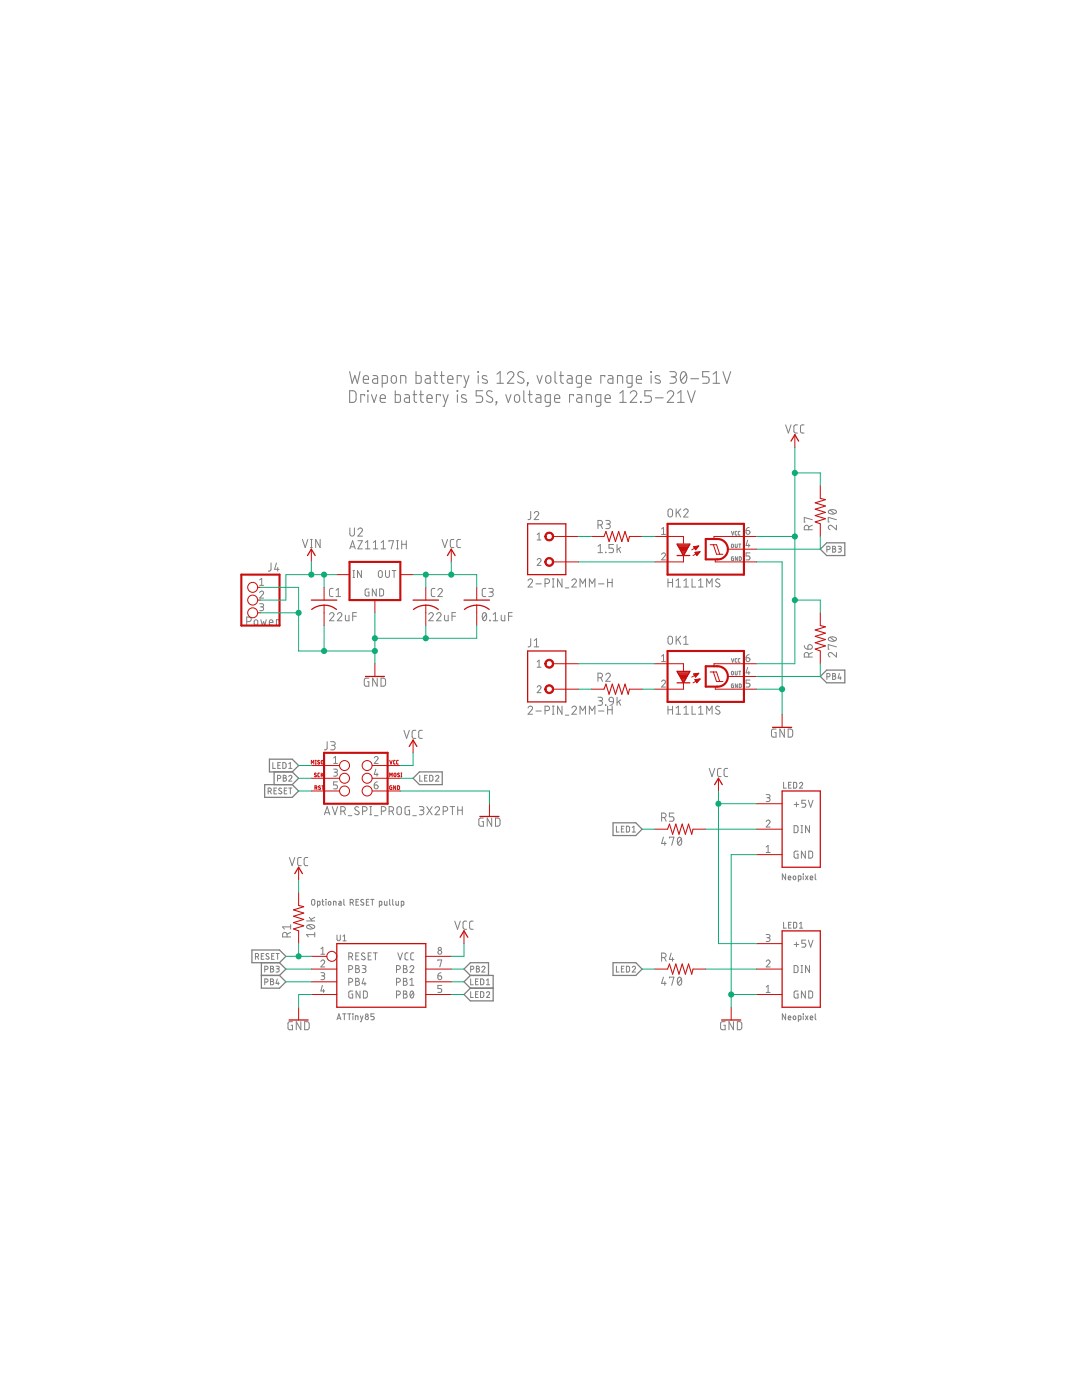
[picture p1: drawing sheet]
<svg xmlns="http://www.w3.org/2000/svg" width="216mm" height="279mm" viewBox="0 0 216 279" stroke-linecap="round" stroke-linejoin="round" font-family="sans-serif">
<g fill="none" stroke="#808080" stroke-width=".2">
<path d="M156.8 84.8l.5 1.6 .5-1.6M159.1 84.8l-.6 .1-.1 .3v1l.2 .2h.5M160.4 84.8h-.5l-.2 .4v1l.2 .2h.5M51.8 118.3a.38 .38 0 0 1 .6-.3 .38 .38 0 0 1 .1 .6l-.7 .8h.8M51.8 115.7l.4-.3v1.4M51.8 116.8h.8M54.1 112.4v1.3l-.5 .3M55.2 112.4l-.4 1.2h.9M55.4 113.3v.7M60.3 107.7l.6 1.6 .5-1.6M62 109.3h.3M62 107.7h.3"/>
<path d="M62.1 107.7v1.6M63.9 107.7v1.6l-.9-1.6v1.6M66.5 117.4l-.5 .1-.3 .3 .1 1.2 .7 .1M67.1 119.1h.9M67.1 117.8l.4-.4v1.7M69.8 105.4v1.2a.46 .46 0 0 0 .5 .4 .46 .46 0 0 0 .4-.4v-1.2M69.8 109.5l.6-1.6 .5 1.6M70 109.1h.8M70.4 115.3h.3M70.4 113.9h.3M70.6 113.9v1.4M71.4 105.7a.45 .45 0 0 1 .6-.3 .45 .45 0 0 1 .2 .7l-.8 .9h.9"/>
<path d="M71.4 107.9h.9l-.9 1.6h.9M72.1 113.9v1.4l-.8-1.4v1.4M72.9 109.5h.9M72.9 108.3l.5-.4v1.6M73.6 117.5l-.6 .1-.1 .1v.9l.1 .3h.6v-.7h-.2M74.5 109.5h.9M74.5 108.3l.4-.4v1.6M75.1 117.5v1.4l-.8-1.4v1.4M75.6 114l.3-.1 .3 .1 .1 .9a.39 .39 0 0 1-.4 .4 .39 .39 0 0 1-.4-.4zM75.8 117.5l.5 .1 .2 .2v.9l-.2 .2h-.5zM76.1 109.5h.8M76.1 108.3l.4-.4v1.6"/>
<path d="M76.9 113.9v1a.39 .39 0 0 0 .4 .4 .39 .39 0 0 0 .4-.4v-1M77.6 108.1v-.2h.9l-.4 1.6M78.3 113.9h.7M78.6 113.9v1.4M79.1 107.9h.4M79.1 109.5h.4M79.3 107.9v1.6M80.2 108.6h.9M80.2 107.9v1.6M81.1 107.9v1.6M86.8 117.4l-.5 .1-.2 .3v1l.2 .2 .5 .1M87.4 117.8a.44 .44 0 0 1 .6-.3 .44 .44 0 0 1 .1 .7l-.7 .9h.9"/>
<path d="M88.2 107.7l.6 1.6 .5-1.6M90.6 107.7h-.5l-.2 .3 .1 1.2 .6 .1M91.9 107.7h-.5l-.2 .3v1.1l.2 .2h.5M96.9 117.4l-.5 .1-.2 .3v1l.2 .2 .5 .1M97.5 117.4h.6a.36 .36 0 0 1 .3 .4 .36 .36 0 0 1-.3 .4h-.4M98 118.2a.46 .46 0 0 1 .4 .4 .46 .46 0 0 1-.4 .5h-.5M105.4 115.9a.44 .44 0 0 1 .6-.4 .44 .44 0 0 1 .1 .7l-.7 1h.9M105.9 102.1v1.4l-.2 .2h-.3M106.6 102.4a.45 .45 0 0 1 .6-.3 .45 .45 0 0 1 .2 .7l-.8 .9h.9M106.9 116.5h1.1M107.2 111.8a.38 .38 0 0 1 .5-.3 .38 .38 0 0 1 .1 .6l-.6 .7h.7M107.2 106.7l.4-.3v1.4"/>
<path d="M107.2 107.8h.7M108.8 116.4h.4a.46 .46 0 0 0 .5-.4 .46 .46 0 0 0-.5-.5h-.4v1.7M110.2 117.2h.4M110.2 115.5h.4M110.4 115.5v1.7M112.1 115.5v1.7l-.8-1.7v1.7M112.8 117.3h.7M114.1 115.9a.44 .44 0 0 1 .6-.4 .44 .44 0 0 1 .2 .7l-.8 1h.9M115.7 117.2v-1.7l.6 .9 .5-.9v1.7M117.6 117.2v-1.7l.6 .9 .5-.9v1.7M119.3 104.8h.5a.46 .46 0 0 0 .4-.5 .46 .46 0 0 0-.4-.4h-.5v1.6M119.3 109l.5-.3v1.6"/>
<path d="M119.3 110.3h.9M119.4 116.5h1.1M119.9 104.8l.3 .7M120.8 110.2l.1 .1zM120.9 103.9h.5a.36 .36 0 0 1 .4 .3 .36 .36 0 0 1-.4 .4h-.3M121.2 115.5v1.7M121.2 116.2h1M121.3 104.6a.46 .46 0 0 1 .5 .4 .46 .46 0 0 1-.5 .5h-.4M122.2 115.5v1.7M122.4 108.7h-.9v.7h.5a.46 .46 0 0 1 .4 .4 .46 .46 0 0 1-.4 .5h-.5M123.1 108.7v1.6M123.4 109.5l.4 .8"/>
<path d="M123.8 109.2l-.7 .5M132 110.6a.38 .38 0 0 1 .6-.2 .38 .38 0 0 1 .1 .6l-.7 .7h.8M132 105.6l.4-.3v1.4M132 106.7h.8M133.3 116.2h.9M133.3 115.5v1.7M133.4 101.7l.3-.1 .3 .1a1.33 1.33 0 0 1 .2 1.2l-.5 .3-.3-.1-.1-.4zM134.2 115.5v1.7M134.9 117.2h.9M134.9 115.9l.5-.4v1.7M134.9 101.6v1.6M135.3 102.2l.5 1"/>
<path d="M135.8 101.6l-.9 1M136.4 101.9a.44 .44 0 0 1 .6-.3 .44 .44 0 0 1 .2 .7l-.8 .9h.9M136.5 117.2h.9M136.5 115.9l.4-.4v1.7M138.1 115.5v1.7h.7M139.4 117.2h.9M139.4 115.9l.4-.4v1.7M141 117.2v-1.7l.5 .9 .6-.9v1.7M143.6 115.7l-.2-.1a.38 .38 0 0 0-.5 .1 .38 .38 0 0 0 .1 .5l.5 .3a.41 .41 0 0 1 0 .6 .41 .41 0 0 1-.6 0l-.1-.2M145.9 106l.3 .8 .2-.8M146 108.7l.2-.1 .1 .1v.5l-.1 .1-.2-.1zM146.3 111.1l-.3 .1v.6l.3 .1v-.5h-.1"/>
<path d="M146.7 108.6v.6l.2 .1 .2-.1v-.6M147 106l-.3 .2v.5l.3 .1M147.1 111.1v.8l-.4-.8v.8M147.4 108.6h.4M147.5 111.1l.4 .1v.6l-.2 .1h-.2zM147.6 108.6v.7M147.7 106l-.4 .2v.5l.4 .1M148.9 105.9h.4a.39 .39 0 0 1 .3 .4 .39 .39 0 0 1-.4 .3 .39 .39 0 0 1-.3-.3zM149.2 107.8l-.3 1.1h.7M149.4 108.6v.6M149.5 105.3l-.4 .1-.2 .5M149.6 110.3h-.7v.7h.4a.4 .4 0 0 1 .4 .3 .4 .4 0 0 1-.4 .4h-.4"/>
<path d="M161.4 105.7v-.4a.44 .44 0 0 0-.5-.5 .44 .44 0 0 0-.4 .5v.4h1.6M162.1 103.7l-1.6-.4v.9h.2M162.1 104.8l-.7 .4M165 109.7l.6-.1v-.4l-.6-.2v1.2M165.4 101.9a1.02 1.02 0 0 1 1.5 .3 .97 .97 0 0 1-1.6 0zM165.6 101.8l.9 .7M166.1 109l.6 .1v.4h-.2l.3 .3-.2 .4h-.5zM166.1 109.5h.4M166.9 104.8v.9l-.9-.7a.45 .45 0 0 0-.7 .1 .45 .45 0 0 0 .3 .6M166.9 103.7l-1.6-.4v.9h.2M167.2 109l.5 .1 .2 .1-.1 .3h-.4M167.6 109.5l.2 .2 .1 .2-.2 .3h-.5"/>
<path d="M49.2 124.1h.5a.46 .46 0 0 0 .4-.5 .46 .46 0 0 0-.4-.5h-.5v1.7M50.8 123.8l.3-.1a.61 .61 0 0 1 .1 1h-.3l-.2-.2zM51.8 120.5h.6l.2 .2-.2 .4h-.4M52 123.7l.3 1.1 .3-.7 .3 .7 .2-1.1M52.2 121.1a.38 .38 0 0 1 .4 .4 .38 .38 0 0 1-.4 .4h-.4M53.7 124.2h.8a.38 .38 0 0 0-.3-.5 .38 .38 0 0 0-.5 .4l.1 .6 .7 .1M55.7 123.9v-.2h-.5v1.1M65.7 122.6a.45 .45 0 0 1 .7-.3 .45 .45 0 0 1 .1 .7l-.8 .9h1M67.3 122.6a.44 .44 0 0 1 .6-.3 .44 .44 0 0 1 .2 .7l-.8 .9h.9M68.9 122.8v.9l.3 .2h.4v-1.1M70.4 123h.7M71.1 122.3h-.7v1.6"/>
<path d="M73.6 135.3l-.7 .1-.2 .2v1l.2 .3h.7v-.8h-.3M75.3 135.3v1.6l-.9-1.6v1.6M76 135.3l.6 .1 .3 .2v.9l-.3 .4h-.6zM85.6 122.6a.44 .44 0 0 1 .6-.3 .44 .44 0 0 1 .1 .7l-.7 .9h.9M87.1 122.6a.44 .44 0 0 1 .7-.3 .44 .44 0 0 1 .1 .7l-.8 .9h.9M88.7 122.8v.9l.3 .2h.4v-1.1M90.2 123h.7M90.9 122.3h-.7v1.6M96.4 122.4l.3-.1a.97 .97 0 0 1 0 1.6 1.03 1.03 0 0 1-.3-1.5zM97 122.6l-.7 .9M97.7 123.8l.1 .1zM98.4 123.9h.9"/>
<path d="M98.4 122.6l.4-.3v1.6M100 122.8v.9l.3 .2h.4v-1.1M101.5 123h.7M102.2 122.3h-.7v1.6M105.9 127.5v1.4l-.5 .2M106.6 129.1h.9M106.6 127.8l.5-.3v1.6M107.2 137.2a.38 .38 0 0 1 .5-.3 .38 .38 0 0 1 .1 .6l-.6 .7h.7M107.2 132.1l.4-.3v1.4M107.2 133.2h.7M119.3 139.1h.6a.36 .36 0 0 1 .3 .4 .36 .36 0 0 1-.3 .4h-.4M119.3 135.3h.5a.46 .46 0 0 0 .4-.5 .46 .46 0 0 0-.4-.5h-.5v1.7"/>
<path d="M119.8 139.9a.44 .44 0 0 1 .4 .4 .44 .44 0 0 1-.4 .5h-.5M119.9 135.3l.3 .7M120.9 134.7a.44 .44 0 0 1 .6-.3 .44 .44 0 0 1 .1 .7l-.7 .9h.9M121.6 139.3l.4-.2 .3 .2 .1 .7-.8-.1-.1-.3zM123.1 139.1v1.7M123.4 140l.4 .8M123.8 139.7l-.7 .5M132 136a.38 .38 0 0 1 .6-.2 .38 .38 0 0 1 .1 .6l-.7 .7h.8M132 131l.4-.4v1.4M132 132h.8M133.4 127.1l.3-.1 .3 .1 .2 .3v.7a.46 .46 0 0 1-.5 .5 .46 .46 0 0 1-.4-.5zM134.9 127v1.6"/>
<path d="M135.3 127.6l.5 1M135.8 127l-.9 1M136.4 127.3l.5-.3v1.6M136.4 128.6h.9M145.9 131.4l.3 .8 .2-.8M146 134.1l.2-.1 .1 .1-.1 .6-.2-.1zM146.3 136.5l-.3 .1v.6h.3v-.4h-.1M146.7 134v.6l.2 .1 .2-.1v-.6M147 131.4l-.3 .2v.5l.3 .1M147.1 136.5v.7l-.4-.7v.7M147.4 134h.4M147.5 136.5l.4 .1-.1 .6h-.3z"/>
<path d="M147.6 134v.7M147.7 131.4l-.4 .2v.5l.4 .1M148.9 131.3h.4a.39 .39 0 0 1 .3 .4 .39 .39 0 0 1-.4 .3 .39 .39 0 0 1-.3-.3zM149.2 133.2l-.3 1.1h.7M149.4 134v.6M149.5 130.6l-.5 .3-.1 .4M149.6 135.7h-.7v.7h.4a.39 .39 0 0 1 .4 .3 .39 .39 0 0 1-.4 .4h-.4M160.5 128.8l.1 .5 .6 .3M161.3 128.8a.46 .46 0 0 1 .7 .1 .46 .46 0 0 1-.4 .7h-.4zM161.4 131.1v-.4a.44 .44 0 0 0-.5-.5 .44 .44 0 0 0-.4 .5v.4h1.6M162.1 130.2l-.7 .4M165 135.1l.6-.2v-.4l-.6-.1v1.2"/>
<path d="M165.4 127.3a1.02 1.02 0 0 1 1.5 .3 .97 .97 0 0 1-1.6 0zM165.6 127.2l.9 .7M166.1 134.4l.6 .1v.3l-.2 .1 .3 .3-.2 .4h-.5zM166.1 134.9h.4M166.9 130.2v.9l-.9-.8a.45 .45 0 0 0-.7 .2 .45 .45 0 0 0 .3 .6M166.9 129.1l-1.6-.4v.9h.2M167.5 134.4l-.3 .9h.7M167.7 135.1v.5M53.5 157.9l.6-.1v-.4l-.6-.1v1.1M53.9 157.9l.2 .5M54.4 152.2v1.2h.6M54.7 157.8h.4"/>
<path d="M55.2 157.3h-.5v1.1h.5M55.4 155.4l.6-.1v-.4l-.6-.2v1.2M55.4 152.7h.4M56 152.2h-.6v1.2h.6M56.2 157.4l-.4-.1-.2 .2 .5 .4a.32 .32 0 0 1 0 .6 .32 .32 0 0 1-.5-.2M56.4 152.2h.5l.1 .2 .1 .6-.2 .3-.5 .1zM56.5 154.7h.5l.1 .2-.2 .4 .3 .2-.2 .4h-.5zM56.5 155.3h.4M56.7 157.8h.4M57.3 157.3h-.6v1.1h.6M57.6 155a.32 .32 0 0 1 .5-.3 .32 .32 0 0 1 .1 .6l-.6 .6h.7M57.6 153.4h.7"/>
<path d="M57.6 157.3h.7M57.6 152.4l.3-.2v1.2M57.9 157.3v1.1M65.3 148v1.4l-.6 .2M66 148h.5a.37 .37 0 0 1 .4 .4 .37 .37 0 0 1-.4 .4h-.3M66.4 148.8a.44 .44 0 0 1 .5 .4 .44 .44 0 0 1-.5 .4h-.4M66.6 153.5h.6l.1 .2-.1 .4h-.5M66.6 151.3l.4-.3v1.4M66.6 152.4h.7M67 154.1a.39 .39 0 0 1 .3 .4 .39 .39 0 0 1-.3 .4h-.4M67.3 156h-.7v.7h.4a.4 .4 0 0 1 .3 .3 .4 .4 0 0 1-.3 .4h-.4M74.7 151.3a.38 .38 0 0 1 .5-.3 .38 .38 0 0 1 .1 .6l-.6 .8h.8"/>
<path d="M74.7 156.7h.4a.39 .39 0 0 1 .4 .4 .39 .39 0 0 1-.4 .3 .39 .39 0 0 1-.4-.3zM75 153.5l-.3 1.1h.8M75.2 154.3v.6M75.3 156l-.5 .3-.1 .4M80.6 145.8l.5 1.6 .6-1.6M83 145.8h-.5l-.3 .3 .1 1.1 .2 .1 .5 .1M83.8 154.7v1.2h.5M84.3 145.8h-.5l-.3 .3 .1 1.1 .2 .1 .5 .1M84.7 155.3h.4M85.3 154.7h-.6v1.2h.6M85.7 154.7h.5l.2 .2v.8l-.2 .2h-.5zM86.9 155a.32 .32 0 0 1 .5-.3 .32 .32 0 0 1 .1 .6l-.6 .6h.7"/>
<path d="M105.4 141.3a.44 .44 0 0 1 .6-.4 .44 .44 0 0 1 .1 .7l-.7 .9h.9M106.9 141.9h1.1M108.8 141.8h.4a.44 .44 0 0 0 .5-.4 .44 .44 0 0 0-.5-.5h-.4v1.6M110.2 142.5h.4M110.2 140.9h.4M110.4 140.9v1.6M112.1 140.9v1.6l-.8-1.6v1.6M112.8 142.7h.7M114.1 141.3a.44 .44 0 0 1 .6-.4 .44 .44 0 0 1 .2 .7l-.8 .9h.9M115.7 142.5v-1.6l.6 .9 .5-.9v1.6M117.6 142.5v-1.6l.6 .9 .5-.9v1.6M119.4 141.9h1.1"/>
<path d="M120.8 140.7l.1 .1zM121.2 140.9v1.6M121.2 141.6h1M122.2 140.9v1.6M122.4 140l-.3 .6-.4 .2M133.3 141.6h.9M133.3 140.9v1.6M134.2 140.9v1.6M134.9 142.5h.9M134.9 141.3l.5-.4v1.6M136.5 142.5h.9M136.5 141.3l.4-.4v1.6"/>
<path d="M138.1 140.9v1.6h.7M139.4 142.5h.9M139.4 141.3l.4-.4v1.6M141 142.5v-1.6l.5 .9 .6-.9v1.6M141.5 153.4l.6 1.6 .5-1.6M143.6 141.1a.41 .41 0 0 0-.6-.1 .41 .41 0 0 0 0 .6l.5 .3a.44 .44 0 0 1-.1 .7 .44 .44 0 0 1-.6-.3M143.9 153.4l-.6 .1-.1 .2v1.1l.2 .2h.5M145.2 153.4h-.5l-.2 .3v1.1l.2 .2h.5M152.9 158.6h.6l.1 .2-.1 .4h-.5M153.3 159.2a.39 .39 0 0 1 .4 .4 .39 .39 0 0 1-.4 .4h-.4M154.9 145.5h-.7l-.2 .2-.1 1 .3 .4h.7v-.9h-.3M156.4 156.1v1.2h.5"/>
<path d="M156.5 145.5v1.6l-.9-1.6v1.6M157.3 145.5h.6l.2 .3 .1 .9-.3 .4h-.6zM157.4 156.7h.4M157.9 156.1h-.5v1.2h.5M158.3 156.1h.5l.2 .2v.8l-.2 .2h-.5zM159.5 156.4a.32 .32 0 0 1 .5-.3 .32 .32 0 0 1 .1 .6l-.6 .6h.7M160.8 159.7h-.8v.6h.5a.4 .4 0 0 1 .3 .4 .4 .4 0 0 1-.3 .4h-.5M161.3 159.7l.5 1.4 .4-1.4M57.7 171.1l.6 1.7 .5-1.7M60.1 171.1l-.5 .1-.2 .3v1l.2 .2 .5 .1M61.4 171.1l-.5 .1-.2 .3 .1 1.2 .6 .1M62.3 179.6l.3-.1 .2 .3v.5l-.2 .4-.3-.1-.1-.3z"/>
<path d="M64.2 179.9h.4M64.4 179.5v1l.2 .2M64.7 162.6l.6-1.6 .5 1.6M64.9 162.2h.8M65 179.5l.1 .1zM65 179.9v.8M66.3 161l.5 1.6 .6-1.6M67.6 179.9h.4l.1 .2v.6l-.4-.1-.1-.3 .5-.1M68 161.9h.5a.46 .46 0 0 0 .4-.5 .46 .46 0 0 0-.4-.4h-.5v1.6M68.6 161.9l.3 .7M68.6 179.5v1l.2 .2M69.5 162.8h.7"/>
<path d="M71.6 161.1l-.4-.1-.3 .1-.1 .2 .1 .3 .6 .3a.38 .38 0 0 1 .1 .5 .38 .38 0 0 1-.5 .2l-.3-.2M71.6 179.5h-.6v1.2h.6M72.3 161.9h.5a.46 .46 0 0 0 .5-.5 .46 .46 0 0 0-.5-.4h-.5v1.6M72.5 179.6l-.3-.1-.2 .2 .5 .5a.29 .29 0 0 1 0 .4 .29 .29 0 0 1-.4 0l-.1-.1M73.6 179.5h-.5v1.2h.5M73.8 161h.3M73.8 162.6h.3M74 179.5h.6M74 161v1.6M74.3 179.5v1.2M74.7 162.8h.7M76.1 161.9h.4a.46 .46 0 0 0 .5-.5 .46 .46 0 0 0-.5-.4h-.4v1.6"/>
<path d="M76.7 179.9v.6l.2 .2h.3v-.8M77.6 161.9h.5a.46 .46 0 0 0 .4-.5 .46 .46 0 0 0-.4-.4h-.5v1.6M77.7 179.5v1l.2 .2M78.2 161.9l.3 .7M78.4 179.5v1l.1 .2M79 179.9v.6l.2 .2h.3v-.8M79.3 161.1l.4-.1 .4 .2v1a.44 .44 0 0 1-.4 .4 .44 .44 0 0 1-.5-.4zM81.7 161h-.5l-.4 .2v1l.2 .4h.7v-.9h-.3M82.4 162.8h.7M83.7 161h.5a.36 .36 0 0 1 .4 .3 .36 .36 0 0 1-.4 .4h-.3M84.1 161.7a.46 .46 0 0 1 .5 .4 .46 .46 0 0 1-.5 .5h-.4M85.2 161l1 1.6"/>
<path d="M86.2 161l-1 1.6M86.8 161.3a.44 .44 0 0 1 .6-.3 .44 .44 0 0 1 .2 .7l-.8 .9h.9M88.4 161.9h.5a.46 .46 0 0 0 .4-.5 .46 .46 0 0 0-.4-.4h-.5v1.6M89.8 161h.9M90.3 161v1.6M91.3 161.7h.9M91.3 161v1.6M92.2 161v1.6M96.5 163.3h-.6l-.3 .2-.1 1 .3 .4h.7v-.9h-.3M98.1 163.3v1.6l-.9-1.6v1.6M98.9 163.3h.6l.2 .2 .1 .9-.3 .4-.6 .1zM123 164.9v1.2h.5"/>
<path d="M124 165.4h.4M124.5 164.9h-.5v1.2h.5M125 164.9h.4l.2 .2v.8l-.2 .1-.4 .1zM126.2 166.1h.6M126.2 165.1l.3-.2v1.2M132 163.2h.5a.46 .46 0 0 0 .4-.5 .46 .46 0 0 0-.4-.4h-.5v1.6M132.4 167.1l-.4 1.2h.9M132.6 163.2l.3 .7M132.7 168v.7M133.6 167.3v-.2h.9l-.5 1.6M134.5 162.3h-.9v.7h.5a.45 .45 0 0 1 .4 .4 .45 .45 0 0 1-.4 .5h-.5M135.3 167.2l.3-.1a.97 .97 0 0 1 0 1.6 1.02 1.02 0 0 1-.3-1.5z"/>
<path d="M136 167.4l-.8 .9M152.9 164a.38 .38 0 0 1 .5-.3 .38 .38 0 0 1 .1 .6l-.6 .8h.8M152.9 169l.4-.3v1.4M152.9 170.1h.8M156.8 174.4v1.2l-.7-1.2v1.2M157.3 175.2h.5a.27 .27 0 0 0-.2-.4 .27 .27 0 0 0-.3 .3l.1 .5h.4M158.4 174.9h.4v.5l-.2 .2-.3-.3zM158.5 164.8h.5l.2 .2v.9l-.2 .2-.5 .1zM158.5 160.5h.9M158.9 160.1v.9M159.2 169.9h-.6l-.1 .2v.8l.1 .3 .6 .1v-.8h-.2M159.3 175.6l.5-.1-.1-.7h-.4v1.2"/>
<path d="M159.8 164.8h.3M159.8 166.2h.3M160 164.8v1.4M160.3 174.4h.1M160.3 174.8v.8M160.7 169.9v1.4l-.8-1.4v1.4M160.7 174.8l.5 .8M161.2 174.8l-.5 .8M161.4 169.9h.5l.2 .2 .1 .8-.3 .3-.5 .1zM161.5 164.8v1.4l-.8-1.4v1.4M161.7 175.2h.5a.27 .27 0 0 0-.2-.4 .27 .27 0 0 0-.3 .3l.1 .5h.4M162.7 174.4v1l.2 .2"/>
<path d="M51 190.9l.5-.1v-.4l-.5-.1v1.2M51.4 190.9l.2 .6M52.1 190.8h.4M52.7 190.3h-.6v1.2h.6M52.8 193.5l.6-.2v-.4l-.6-.1v1.2M52.8 196l.6-.1v-.4l-.6-.1v1.1M53.6 190.4a.3 .3 0 0 0-.4-.1 .3 .3 0 0 0 0 .5l.4 .2a.32 .32 0 0 1-.1 .5 .32 .32 0 0 1-.5-.2M54 192.8h.4l.2 .2-.3 .3 .3 .3-.2 .4h-.4zM54 195.4h.4l.2 .2-.3 .3 .3 .2-.2 .4h-.4zM54 193.3h.3M54 195.9h.3M54.2 190.8h.4"/>
<path d="M54.7 190.3h-.5v1.2h.5M55.1 192.8h.5l.1 .2v.3h-.5M55.1 190.3h.6M55.3 195.4l-.2 .9h.6M55.4 193.3l.2 .2 .1 .2-.2 .3h-.4M55.4 190.3v1.2M55.5 196v.5M57.3 187v-.5a.44 .44 0 0 0-.5-.4 .44 .44 0 0 0-.4 .4v.5h1.6M58 186.1l-.7 .3M58 185h-1.6l.3 .4M58 184.5v.9M61.2 183.8h1.6"/>
<path d="M61.3 184.7a1.02 1.02 0 0 1 1.5 .3 .97 .97 0 0 1-1.6 0zM61.5 184.6l.9 .7M61.7 183.1l.6 .7M62.8 186.1v.9M62.8 186.5h-1.6l.3 .5M62.8 183.1l-.8 .4M63.4 180.7l.4-.1v-.7h-.4v1.1M64 194.1l.6 .1 .2 .2-.2 .3-.4 .1M64 191.9a.38 .38 0 0 1 .6-.3 .38 .38 0 0 1 .1 .6l-.7 .8h.8M64 189.4l.4-.4v1.4M64 190.4h.8M64.3 196.7l-.3 1.1h.8"/>
<path d="M64.4 194.8a.38 .38 0 0 1 .4 .3 .38 .38 0 0 1-.4 .4h-.4M64.6 197.4v.7M65.5 180l.2-.1 .3 .1v.5l-.2 .2-.3-.2zM66.5 180.7v-.8l.5 .1 .1 .7M67.2 186.6v.9l.3 .2 .4-.1v-1M68.4 186.9l.3-.3v1.2M68.4 187.8h.7M69.6 196h.4a.39 .39 0 0 0 .4-.4 .39 .39 0 0 0-.4-.4h-.4v1.4M69.6 193.5h.4a.39 .39 0 0 0 .4-.4 .39 .39 0 0 0-.4-.4h-.4v1.4M69.6 190.9h.4a.39 .39 0 0 0 .4-.3 .39 .39 0 0 0-.4-.4h-.4v1.4M69.9 180.1l.5-.1 .1-.3-.2-.2h-.4v1.2M70.1 190.9l.3 .7"/>
<path d="M70.3 180.1l.2 .6M70.4 197.8h-.6l-.2 .2v.9l.2 .3h.6v-.8h-.3M71 195.2l.6 .2v.2l-.2 .3a.39 .39 0 0 1 .3 .3 .39 .39 0 0 1-.3 .4h-.4zM71 192.7l.6 .1v.3l-.2 .2a.38 .38 0 0 1 .3 .4 .38 .38 0 0 1-.3 .4h-.4zM71 195.9h.4M71 193.3h.4M71 190.8h.5M71 180h.4M71.6 190.2h-.6v1.4h.6M71.8 197.8v1.4l-.7-1.4v1.4M72.3 192.7h.6l.1 .3-.1 .3h-.5M72.5 197.8h.5l.3 .2v.8l-.3 .4h-.5z"/>
<path d="M72.6 195.2l-.3 1.1h.7M72.6 193.3a.38 .38 0 0 1 .4 .4 .38 .38 0 0 1-.4 .4h-.3M72.8 190.3a.35 .35 0 0 0-.5-.1 .35 .35 0 0 0 0 .6l.4 .2a.38 .38 0 0 1 0 .6 .38 .38 0 0 1-.6-.2M72.8 196v.6M73.1 180h.4M73.5 190.8h.4M74.1 190.2h-.6v1.4h.6M74.5 190.2h.8M74.9 190.2v1.4M75.7 180.7l.5-.1-.1-.7h-.4v1.1M79.1 193.5h.4a.39 .39 0 0 0 .4-.4 .39 .39 0 0 0-.4-.4h-.4v1.4M79.1 196h.4a.39 .39 0 0 0 .4-.4 .39 .39 0 0 0-.4-.4h-.4v1.4"/>
<path d="M79.1 198.6h.4a.39 .39 0 0 0 .4-.4 .39 .39 0 0 0-.4-.4h-.4v1.4M79.4 190.2l.4 1.4 .5-1.4M80.1 180.7l.5-.1-.1-.7h-.4v1.1M80.5 192.7l.6 .1v.4l-.2 .1a.38 .38 0 0 1 .4 .4 .38 .38 0 0 1-.4 .4h-.4zM80.5 195.2l.6 .2v.3l-.2 .2a.39 .39 0 0 1 .4 .3 .39 .39 0 0 1-.4 .4h-.4zM80.5 197.8l.6 .1v.4l-.2 .1a.39 .39 0 0 1 .4 .4 .39 .39 0 0 1-.4 .4h-.4zM80.5 198.4h.4M80.5 195.9h.4M80.5 193.3h.4M81.4 190.2h-.4l-.2 .3v.9l.2 .1 .4 .1M81.8 193a.39 .39 0 0 1 .5-.3 .39 .39 0 0 1 .1 .6l-.6 .8h.8M81.8 195.6l.4-.4v1.4"/>
<path d="M81.8 196.6h.8M82 197.9l.2-.1a.83 .83 0 0 1 0 1.4 .87 .87 0 0 1-.2-1.3zM82.5 198.1l-.6 .8M82.6 190.2h-.5l-.1 .3v.9l.1 .1 .5 .1M87.4 194.8h.4a.39 .39 0 0 1 .3 .4 .39 .39 0 0 1-.4 .3 .39 .39 0 0 1-.3-.4zM87.4 191.7v-.1h.7l-.3 1.4M88 194.1l-.5 .3-.1 .4M88.1 196.7h-.7v.6h.4a.39 .39 0 0 1 .3 .4 .39 .39 0 0 1-.3 .4h-.4M90.7 183.8l.6 1.7 .5-1.7M93.1 183.8l-.5 .1-.2 .3 .1 1.2 .6 .1M93.9 193.5l.5-.1 .2-.2-.1-.3-.6-.1v1.2M93.9 195.4v1.1h.5"/>
<path d="M93.9 197.9v1.2h.5M94.4 183.8l-.5 .1-.2 .3v1l.2 .2 .5 .1M94.9 195.9h.4M94.9 198.4h.4M95.1 192.8h.4l.1 .2-.2 .3 .2 .2 .1 .2-.3 .3h-.3zM95.1 193.3h.3M95.4 195.4h-.5v1.1h.5M95.4 197.9h-.5v1.2h.5M95.9 197.9h.4l.2 .2v.6l-.2 .4h-.4zM95.9 195.4h.4l.2 .2v.6l-.2 .3h-.4zM96.1 193.1a.32 .32 0 0 1 .5-.3 .32 .32 0 0 1 .1 .5l-.6 .7h.7M97.1 198.2a.32 .32 0 0 1 .4-.3 .32 .32 0 0 1 .1 .5l-.5 .7h.6"/>
<path d="M97.1 196.5h.6M97.1 195.6l.3-.2v1.1M123 192.8v1.2h.5M124 193.3h.4M124.5 192.8h-.5v1.2h.5M125 192.8h.4l.2 .2v.8l-.2 .2h-.4zM126.2 193.1a.32 .32 0 0 1 .4-.3 .32 .32 0 0 1 .1 .5l-.5 .7h.6M132 191.1h.5a.46 .46 0 0 0 .4-.4 .46 .46 0 0 0-.4-.5h-.5v1.6M132.4 195l-.4 1.3h.9M132.6 191.1l.3 .7M132.7 195.9v.7M133.6 195.2v-.2h.9l-.5 1.6"/>
<path d="M133.9 190.2l-.3 1.3h.9M134.2 191.1v.7M135.3 195.1l.3-.1a.97 .97 0 0 1 0 1.6 1.03 1.03 0 0 1-.3-1.5zM136 195.4l-.8 .9M152.9 191.9a.38 .38 0 0 1 .5-.3 .38 .38 0 0 1 .1 .6l-.6 .8h.8M152.9 186.5h.6l.1 .3-.1 .3h-.5M152.9 198.1h.8M152.9 197l.4-.3v1.4M153.3 187.1a.38 .38 0 0 1 .4 .4 .38 .38 0 0 1-.4 .4h-.4M156.4 184.1v1.1h.5M157.4 184.6h.4M157.9 184.1h-.5v1.1h.5"/>
<path d="M158.3 184.1h.5l.2 .2v.6l-.2 .3h-.5zM158.5 192.7h.5l.2 .3v.9l-.2 .2h-.5zM158.5 188.5h.9M158.9 188v1M159.2 197.8h-.6l-.1 .2v.9l.1 .3h.6v-.8h-.2M159.5 184.3l.4-.2v1.1M159.5 185.2h.7M159.8 194.1h.3M159.8 192.7h.3M160 192.7v1.4M160.7 197.8v1.4l-.8-1.4v1.4M160.8 187.6h-.8v.7h.5a.39 .39 0 0 1 .3 .3 .39 .39 0 0 1-.3 .4h-.5"/>
<path d="M161.3 187.6l.5 1.4 .4-1.4M161.4 197.8h.5l.2 .2 .1 .8-.3 .4h-.5zM161.5 192.7v1.4l-.8-1.4v1.4M58.4 203.9h-.7l-.2 .2v1l.2 .4h.7v-.9h-.3M60 203.9v1.6l-.9-1.6v1.6M60.8 203.9h.6l.3 .3v.9l-.3 .4h-.6zM67.2 203.5l.4-1.2 .4 1.2M67.4 203.2h.5M68.4 202.3h.6M68.7 202.3v1.2M69.4 202.3h.6M69.7 202.3v1.2"/>
<path d="M70.4 202.3v.1zM70.4 202.7v.8M70.9 203.5v-.8l.5 .1v.7M71.9 202.7l.3 .8M72.4 202.7l-.4 1.2h-.1M74.7 202.3h-.7v.6h.4a.34 .34 0 0 1 .3 .3 .34 .34 0 0 1-.3 .3h-.4M144.7 203.9h-.7l-.2 .2v1.2l.2 .2h.7v-.9h-.3M146.3 203.9v1.6l-.8-1.6v1.6M147.1 203.9h.6l.3 .3v1l-.3 .3h-.6zM156.8 202.3v1.2l-.7-1.2v1.2M157.3 203.1h.5a.27 .27 0 0 0-.2-.4 .27 .27 0 0 0-.3 .3v.4l.5 .1M158.4 202.8l.2-.1 .2 .2v.5l-.2 .1-.3-.3z"/>
<path d="M159.3 203.5l.5-.1-.1-.6-.4-.1v1.2M160.3 202.3v.1zM160.3 202.7v.8M160.7 202.7l.5 .8M161.2 202.7l-.5 .8M161.7 203.1h.5a.27 .27 0 0 0-.2-.4 .27 .27 0 0 0-.3 .3v.4l.5 .1M162.7 202.3v1l.2 .2"/>
<circle cx="87.8" cy="190.1" r=".39"/>
<circle cx="87.8" cy="189.4" r=".31"/>
<circle cx="73.2" cy="202.6" r=".26"/>
<circle cx="73.2" cy="203.2" r=".32"/>
</g>
<g fill="none" stroke="#808080" stroke-width=".21">
<path d="M69.8 78h.8l.4 .4v1.5l-.4 .4h-.8zM69.8 74.2l.5 2.3 .5-1.5 .5 1.5 .5-2.3M72.5 75.7h1a.54 .54 0 0 0-.3-.7 .54 .54 0 0 0-.7 .5l.1 .9 .9 .1M72.7 79v-.2h-.7v1.5M73.3 78l.2 .1zM73.4 78.8v1.5M74.1 78.8l.6 1.5 .5-1.5M74.4 75h.7l.3 .3v1.2h-.6a.46 .46 0 0 1-.5-.5 .46 .46 0 0 1 .5-.4h.6M75.9 79.5h1a.54 .54 0 0 0-.4-.7 .54 .54 0 0 0-.6 .5l.1 .9 .9 .1M76.3 76.5h.8l.2-.2v-1.1l-.2-.2h-.8v2.3M78.2 75.1l.5-.1a.92 .92 0 0 1 .1 1.4l-.3 .1-.4-.3zM78.9 78v2.3h.8l.2-.2v-1.1l-.2-.2h-.8"/>
<path d="M79.9 76.5v-1.5l1 .1 .1 1.4M80.8 78.8h.7l.2 .2v1.3h-.6a.46 .46 0 0 1-.4-.4 .46 .46 0 0 1 .4-.5h.6M82.4 78.8h.8M82.7 78v2.1l.5 .2M83 74.2v2.3h.8l.3-.4-.2-1-.9-.1M83.7 78.8h.8M84 78v1.9l.1 .3 .4 .1M84.9 75h.7l.3 .3v1.2h-.6a.46 .46 0 0 1-.5-.5 .46 .46 0 0 1 .5-.4h.6M85.2 79.5h1a.54 .54 0 0 0-.3-.7 .54 .54 0 0 0-.7 .5l.1 .9 .9 .1M86.5 75h.8M86.8 74.2v2.1l.5 .2M87.9 75h.7"/>
<path d="M87.9 79v-.2h-.8v1.5M88.1 74.2v1.9l.1 .3 .4 .1M88.4 78.8l.5 1.5M89.3 75.7h1.1a.54 .54 0 0 0-.4-.7 .54 .54 0 0 0-.7 .5l.2 .9 .9 .1M89.4 78.8l-.8 2.3h-.2M91.2 78l.1 .1zM91.3 78.8v1.5M92 75.2v-.2h-.8v1.5M92.5 75l.5 1.5M93 78.9l-.8-.1-.1 .4 .9 .6 .1 .4a.87 .87 0 0 1-1 0M93.6 75l-.8 2.3h-.3M95.4 74.2l.1 .1z"/>
<path d="M95.4 75v1.5M96.3 78h-1.3v1h.8a.66 .66 0 0 1 .5 .7 .66 .66 0 0 1-.5 .6h-.8M97.1 75.1l-.7-.1-.2 .4 1 .5v.5a.87 .87 0 0 1-1 0M98.2 78.2a.58 .58 0 0 0-.9-.1 .58 .58 0 0 0 0 .9l.8 .3a.54 .54 0 0 1 .1 .8 .54 .54 0 0 1-.7 .2l-.5-.3M99.2 76.5h1.3M99.2 74.7l.6-.5v2.3M100.9 78.8l.5 1.5 .6-1.5M101.2 74.7a.64 .64 0 0 1 1-.5 .64 .64 0 0 1 .1 1l-1.1 1.3h1.3M102.8 78.9l.5-.1a.92 .92 0 0 1 .1 1.4l-.3 .1-.4-.3zM104.4 74.4a.58 .58 0 0 0-.8-.2 .58 .58 0 0 0 0 .9l.7 .4a.59 .59 0 0 1 .1 .9 .59 .59 0 0 1-.9-.1l-.2-.1M104.5 78v2.1l.4 .2M105.2 76.4l.2 .1z"/>
<path d="M105.4 76.5l-.2 .5M105.4 78.8h.8M105.7 78v2.1l.5 .2M107 78.8h.7l.2 .2v1.3h-.6a.46 .46 0 0 1-.4-.4 .46 .46 0 0 1 .4-.5h.6M107.1 75l.6 1.5 .5-1.5M109 75.1l.5-.1a.92 .92 0 0 1 .2 1.4l-.4 .1-.4-.3zM110.7 79.5h1a.54 .54 0 0 0-.4-.7 .54 .54 0 0 0-.6 .5l.1 .9 .9 .1M110.7 74.2v1.9l.1 .3 .3 .1M111.7 75h.7M111.9 74.2v1.9l.1 .3 .4 .1M113.3 75h.6l.3 .3v1.2h-.6a.46 .46 0 0 1-.5-.5 .46 .46 0 0 1 .5-.4h.6M114.4 79v-.2h-.8v1.5"/>
<path d="M115.2 78.8h.6l.3 .3v1.2h-.6a.46 .46 0 0 1-.5-.4 .46 .46 0 0 1 .5-.5h.6M116 76.5h-.7l-.3-.2v-1l.3-.3h.7v1.9l-.2 .4h-.7M116.9 75.7h1a.54 .54 0 0 0-.3-.7 .54 .54 0 0 0-.7 .5l.1 .9 .9 .1M120.7 75.2v-.2h-.8v1.5M120.7 79.5h1.1a.54 .54 0 0 0-.4-.7 .54 .54 0 0 0-.7 .5l.2 .9 .9 .1M121.4 75h.7l.2 .2v1.3h-.6a.46 .46 0 0 1-.4-.5 .46 .46 0 0 1 .4-.4h.6M123.2 76.5v-1.5l.9 .1 .1 1.4M123.7 78.5l.6-.5v2.3M125.8 78.5a.65 .65 0 0 1 .9-.5 .65 .65 0 0 1 .2 1l-1.1 1.3h1.3M126.1 76.5h-.8l-.2-.2v-1.1l.2-.2h.8v1.9l-.2 .4h-.7M127 75.7h1a.54 .54 0 0 0-.3-.7 .54 .54 0 0 0-.7 .5l.1 .9 .9 .1M129.9 74.2l.1 .1z"/>
<path d="M129.9 75v1.5M130 78h-1.3v1h.8a.66 .66 0 0 1 .5 .7 .66 .66 0 0 1-.5 .6h-.8M130.8 79.4h1.5M131.6 75.1l-.7-.1-.2 .4 1 .5v.5a.87 .87 0 0 1-1 0M133.1 78.5a.64 .64 0 0 1 1-.5 .64 .64 0 0 1 .1 1l-1.1 1.3h1.3M133.7 74.2h.8a.52 .52 0 0 1 .5 .5 .52 .52 0 0 1-.5 .5h-.6M134.3 75.2a.65 .65 0 0 1 .7 .7 .65 .65 0 0 1-.7 .6h-.6M135.2 78.5l.7-.5v2.3M136.1 74.3a.66 .66 0 0 1 .7 .1 .66 .66 0 0 1 .2 .6 1.01 1.01 0 0 1-.8 1.5 1.59 1.59 0 0 1-.1-2.2zM136.9 74.7l-1 1.3M137.2 78l.8 2.3 .7-2.3M137.8 75.6h1.6"/>
<path d="M141.5 74.2h-1.3v1h.8a.66 .66 0 0 1 .5 .7 .66 .66 0 0 1-.5 .6h-.8M142.3 76.5h1.3M142.3 74.7l.6-.5v2.3M144.3 74.2l.7 2.3 .8-2.3M99 80.2l.1 .1zM99.1 80.3l-.2 .5M109.8 80.3h-.8l-.2-.2v-1.1l.2-.2h.8v1.9l-.2 .3-.7 .1M117 80.3v-1.5l.9 .1 .1 1.4M119.9 80.3h-.8l-.2-.2v-1l.2-.3h.8v1.9l-.2 .3-.7 .1M123.7 80.3h1.3M127.8 80.2l.1 .1zM135.2 80.3h1.3"/>
</g>
<g fill="none" stroke="#808080" stroke-width=".25">
<path d="M163.7 109.6l1.3-1.3h3.6v2.6h-3.6zM163.7 135l1.3-1.3h3.6v2.6h-3.6zM52.8 156.6h5.5l1.3 1.3-1.3 1.2h-5.5zM53.8 151.5h4.5l1.3 1.3-1.3 1.3h-4.5zM54.7 154.1v2.5M58.3 154.1l1.3 1.2-1.3 1.3M82.4 155.3l1.3-1.2h4.5v2.5h-4.5zM122.3 164.2h4.6l1.2 1.3-1.2 1.3h-4.6zM50.3 189.6h5.5l1.2 1.3-1.2 1.2h-5.5zM52.2 194.7h3.6M52.2 192.1v5.1h3.6l1.2-1.3-1.2-1.2M55.8 192.1l1.2 1.3-1.2 1.3"/>
<path d="M93.9 194.7l-1.3-1.3 1.3-1.3h3.6v2.6M93.9 194.7h4.5v5h-4.5l-1.3-1.2 1.3-1.3M93.9 197.2h4.5M93.9 194.7l-1.3 1.2 1.3 1.3M122.3 192.1h4.6l1.2 1.3-1.2 1.3h-4.6z"/>
</g>
<path d="M48.2 114.7h7.6v10.1h-7.6zM69.7 112.1h10.2v7.7h-10.2zM133.2 104.5h15.2v10.2h-15.2zM140.8 107.6h2.3a2.03 2.03 0 0 1 2.1 2 2.03 2.03 0 0 1-2.1 2h-2.3zM133.2 129.9h15.2v10.2h-15.2zM140.8 133h2.3a2.03 2.03 0 0 1 2.1 2 2.03 2.03 0 0 1-2.1 2h-2.3zM64.7 150.2h12.6v10.2h-12.6z" fill="none" stroke="#c90d0c" stroke-width=".42"/>
<g fill="none" stroke="#c90d0c" stroke-width=".2">
<path d="M158.6 86.8v2.5M163.7 96.9v2.6M51.4 117.2h.6M51.4 119.8h.6M62.1 109.6v2.5M64.7 117.2v2.6M67.2 114.7h2.5M74.8 119.8v2.5M79.9 114.7h2.5M85 117.2v2.6M90 109.6v2.5M95.1 117.2v2.6"/>
<path d="M110.4 107.1h5M110.4 112.1h5M118 107.1h2.5M125.6 107.1h2.5M130.7 107.1h5.7v1.4M136.4 110.9v1.2h-5.7M138.4 109.1l1-.1-.6 .7zM138.4 109.1h.9M138.5 109.3h.7M138.6 109.4h.5M138.7 109.5h.3M138.7 110.2l1-.1-.7 .8z"/>
<path d="M138.7 109.6h.2M138.7 110.3h.8M138.8 110.5h.6M138.9 110.2h.7M138.9 110.6h.4M138.9 110.7h.3M139 110.8h.1M139.1 109h.3M139.4 109l-1.4 .7M139.7 110.1l-1.4 .8M141.7 108.7h1.3l.6 1.9M142.3 108.7l.7 1.9h1.3"/>
<path d="M142.7 111.8v.3h8.3M145.4 109.6h5.6M151 107.1h-8.5v.5M163.7 104.5v2.6M51.4 122.3h.6M64.7 120.8v4M74.8 132.5v2.5M85 120.8v4M95.1 120.8v4M110.4 137.5h5M110.4 132.5h5M118 137.5h2.5"/>
<path d="M125.6 137.5h2.5M130.7 132.5h5.7v1.4M136.4 136.3v1.2h-5.7M138.4 134.5l1-.1-.6 .7zM138.5 134.6h.8M138.5 134.7h.6M138.6 134.8h.4M138.7 134.5h.6M138.7 135.6l1-.1-.7 .8zM138.7 134.9h.2M138.7 135.7h.9M138.8 135.1h.1"/>
<path d="M138.8 135.8h.6M138.8 135.9h.5M138.9 136h.4M139 136.1h.1M139.4 135.6h.3M139.4 134.4l-1.4 .7M139.7 135.5l-1.4 .8M141.7 134.1h1.3l.6 1.9M142.3 134.1l.7 1.9h1.3M142.7 137.2v.3h8.3M145.4 135h5.6M151 132.5h-8.5v.5"/>
<path d="M163.7 122.3v2.5M163.7 129.9v2.6M62.1 152.5v-.8l.3 .5 .2-.5v.8M62.1 152.8h5.7M62.1 155.3h5.7M62.1 157.9h5.7M62.8 157.2l.4-.1v-.3h-.4v.8M62.9 152.5h.2M62.9 151.7h.2M63 151.7v.8M63.1 154.3h-.3v.2l.3 .3v.1h-.4M63.1 157.2l.2 .4"/>
<path d="M63.8 154.3l-.4 .2 .1 .4 .3 .1M63.8 151.8h-.3l-.1 .1 .4 .3v.2h-.4M63.9 156.9l-.3-.1v.2l.3 .3v.2h-.4M64.1 154.3v.7M64.1 151.8l.2-.1 .2 .1-.1 .7-.3-.1zM64.2 156.8h.4M64.2 154.6l.3 .4M64.4 156.8v.8M64.5 154.3l-.4 .4M74.3 152.8h5.6M74.3 155.3h5.6M74.3 157.9h5.6"/>
<path d="M77.8 155v-.7l.2 .4 .3-.4v.7M77.8 151.7l.2 .8 .3-.8M78.2 156.8l-.4 .1 .1 .6 .3 .1v-.4h-.1M78.6 154.4l.2-.1 .2 .1-.1 .6-.3-.1zM78.9 151.7l-.3 .1-.1 .1 .1 .5 .3 .1M79 156.8v.8l-.5-.8v.8M79.3 156.8l.4 .1-.1 .6-.3 .1zM79.5 151.7l-.4 .2 .1 .5 .3 .1M79.7 154.3h-.3v.2l.3 .3v.1h-.4M80 155h.2M80 154.3h.2M80.1 154.3v.7"/>
<path d="M82.4 147.7v2.5M143.4 155.3v2.6M156.1 142.6v2.6M59.6 173.1v2.5M59.6 178.2v2.5M97.7 160.4v2.5M130.7 165.5h2.5M138.3 165.5h2.5M151 170.6h5.1M151 165.5h5.1M151 160.4h5.1M59.6 185.8v2.5"/>
<path d="M62.1 198.5h5.1M62.1 195.9h5.1M62.1 193.4h5.1M62.1 190.9h3.1M85 198.5h5M85 195.9h5M85 193.4h5M85 190.9h5M92.6 185.8v2.5M130.7 193.4h2.5M138.3 193.4h2.5M151 198.5h5.1"/>
<path d="M151 193.4h5.1M151 188.3h5.1M59.6 201v2.6M145.9 201v2.6"/>
<circle cx="50.4" cy="117.2" r=".99"/>
<circle cx="50.4" cy="119.8" r=".99"/>
<circle cx="50.4" cy="122.3" r=".99"/>
<circle cx="68.7" cy="155.3" r=".99"/>
<circle cx="68.7" cy="157.9" r=".99"/>
<circle cx="68.7" cy="152.8" r=".99"/>
<circle cx="73.3" cy="157.9" r=".99"/>
<circle cx="73.3" cy="152.8" r=".99"/>
<circle cx="73.3" cy="155.3" r=".99"/>
<circle cx="66.2" cy="190.9" r=".99"/>
</g>
<g fill="none" stroke="#c90d0c" stroke-width=".25">
<path d="M157.8 88l.8-1.2 .8 1.2M61.4 110.9l.7-1.3 .8 1.3M62.1 119.8h5.1M82.4 119.8h5.1M89.3 110.9l.7-1.3 .8 1.3M92.6 119.8h5.1M105.3 104.5h7.6v10.2h-7.6zM135.1 110.9h2.5M135.1 108.6h2.5l-1.2 2.3zM135.2 108.8h2.3M135.3 109h2.1M135.5 109.2h1.8"/>
<path d="M135.6 109.5h1.6M135.7 109.7h1.4M135.8 109.9h1.1M136 110.1h.8M136.1 110.3h.6M136.2 110.6h.4M136.3 110.8h.1M62.2 121.6a4 4 0 0 1 4.9 0M72.9 135h3.8M82.5 121.6a4 4 0 0 1 5 0M92.7 121.6a4 4 0 0 1 4.9 0M105.3 129.9h7.6v10.2h-7.6z"/>
<path d="M135.1 136.3h2.5M135.1 134h2.5l-1.2 2.3zM135.2 134.1h2.4M135.3 134.3h2.2M135.4 134.6h1.9M135.6 134.8h1.6M135.7 135h1.4M135.8 135.2h1.2M135.9 135.4h.9M136.1 135.7h.6M136.2 135.9h.4M136.3 136.1h.2"/>
<path d="M81.7 149l.7-1.3 .8 1.3M142.6 156.6l.8-1.3 .7 1.3M154.2 145.2h3.8M156.1 157.9h7.6v15.2h-7.6zM58.8 174.3l.8-1.2 .7 1.2M95.8 162.9h3.8M67.2 188.3h17.8v12.7h-17.8zM91.8 187l.8-1.2 .7 1.2M156.1 185.8h7.6v15.2h-7.6zM57.7 203.6h3.8M144 203.6h3.8"/>
</g>
<path d="M163.7 99.5l1 .2-2 .7 2 .6-2 .6 2 .7-2 .6 2 .6-2 .7 1 .3M120.5 107.1l.4-1 .6 2 .7-2 .6 2 .6-2 .7 2 .6-2 .6 2 .3-1M120.5 137.5l.4-1 .6 2.1 .7-2.1 .6 2.1 .6-2.1 .7 2.1 .6-2.1 .6 2.1 .3-1.1M163.7 124.8l1 .3-2 .6 2 .7-2 .6 2 .6-2 .7 2 .6-2 .6 1 .4M133.2 165.5l.4-1 .6 2 .7-2 .6 2 .6-2 .7 2 .6-2 .6 2 .3-1M59.6 180.7l1 .3-2 .6 2 .6-2 .7 2 .6-2 .6 2 .7-2 .6 1 .4M133.2 193.4l.4-1 .6 2 .7-2 .6 2 .6-2 .7 2 .6-2 .6 2 .3-1" fill="none" stroke="#c90d0c" stroke-width=".21"/>
<g fill="#c90d0c" stroke="#c90d0c" stroke-width=".2">
<path d="M109.1 106.3a.89 .89 0 0 1 1.3 .4 .89 .89 0 0 1-.6 1.2 .89 .89 0 0 1-1.1-.8h.3a.63 .63 0 0 1 .9-.6 .63 .63 0 0 1 .1 1.1 .63 .63 0 0 1-1-.3v-.2h-.3z" fill-rule="evenodd"/>
<path d="M109.1 111.4a.89 .89 0 0 1 1.3 .4 .89 .89 0 0 1-.6 1.2 .89 .89 0 0 1-1.1-.9h.3a.63 .63 0 0 1 .9-.5 .63 .63 0 0 1 .1 1.1 .63 .63 0 0 1-1-.3v-.3h-.3z" fill-rule="evenodd"/>
<path d="M108.9 131.9a.88 .88 0 0 1 1.4 .1 .88 .88 0 0 1-.4 1.3 .88 .88 0 0 1-1.2-.8h.3a.63 .63 0 0 1 .9-.6 .63 .63 0 0 1 .1 1.1 .63 .63 0 0 1-1-.3v-.2h-.3z" fill-rule="evenodd"/>
<path d="M108.9 137a.88 .88 0 0 1 1.4 0 .88 .88 0 0 1-.4 1.4 .88 .88 0 0 1-1.2-.9h.3a.63 .63 0 0 1 .9-.5 .63 .63 0 0 1 .1 1.1 .63 .63 0 0 1-1-.3v-.3h-.3z" fill-rule="evenodd"/>
</g>
<g fill="none" stroke="#0dab76" stroke-width=".2">
<path d="M158.6 89.3v43.2h-7.6M158.6 94.4h5.1v2.5M52 117.2h7.6v12.7h15.2M62.1 112.1v2.6M64.7 114.7v2.5M67.2 114.7h-10.2v5.1h-5M82.4 114.7h12.7v2.5M85 114.7v2.5M90 112.1v2.6M115.4 107.1h2.6M115.4 112.1h15.3M128.1 107.1h2.6"/>
<path d="M151 107.1h7.6M151 112.1h5.1v30.5M158.6 119.8h5.1v2.5M163.7 107.1v2.5h-12.7M52 122.3h7.6M64.7 124.8v5.1M74.8 122.3v10.2M85 124.8v2.6M95.1 124.8v2.6h-20.3M115.4 132.5h15.3M115.4 137.5h2.6M128.1 137.5h2.6"/>
<path d="M151 137.5h5.1M163.7 132.5v2.5h-12.7M59.6 152.8h2.5M59.6 157.9h2.5M59.6 155.3h2.5M79.9 157.9h17.8v2.5M79.9 155.3h2.5M82.4 150.2v2.6h-2.5M143.4 157.9v30.4h7.6M59.6 175.6v2.6M128.1 165.5h2.6M140.8 165.5h10.2"/>
<path d="M143.4 160.4h7.6M151 170.6h-5.1v30.4M57 190.9h5.1M57 193.4h5.1M57 195.9h5.1M59.6 188.3v2.6M62.1 198.5h-2.5v2.5M90 198.5h2.6M90 193.4h2.6M90 195.9h2.6M92.6 188.3v2.6h-2.6M128.1 193.4h2.6"/>
<path d="M140.8 193.4h10.2M145.9 198.5h5.1"/>
</g>
<g fill="#0dab76" stroke="#0dab76" stroke-width=".2">
<circle cx="143.4" cy="160.4" r=".51"/>
<circle cx="158.6" cy="107.1" r=".51"/>
<circle cx="158.6" cy="119.8" r=".51"/>
<circle cx="158.6" cy="94.4" r=".51"/>
<circle cx="85" cy="114.7" r=".51"/>
<circle cx="90" cy="114.7" r=".51"/>
<circle cx="145.9" cy="198.5" r=".51"/>
<circle cx="156.1" cy="137.5" r=".51"/>
<circle cx="74.8" cy="127.4" r=".51"/>
<circle cx="74.8" cy="129.9" r=".51"/>
<circle cx="85" cy="127.4" r=".51"/>
<circle cx="64.7" cy="129.9" r=".51"/>
<circle cx="59.6" cy="122.3" r=".51"/>
<circle cx="59.6" cy="190.9" r=".51"/>
<circle cx="64.7" cy="114.7" r=".51"/>
<circle cx="62.1" cy="114.7" r=".51"/>
</g>
</svg>
